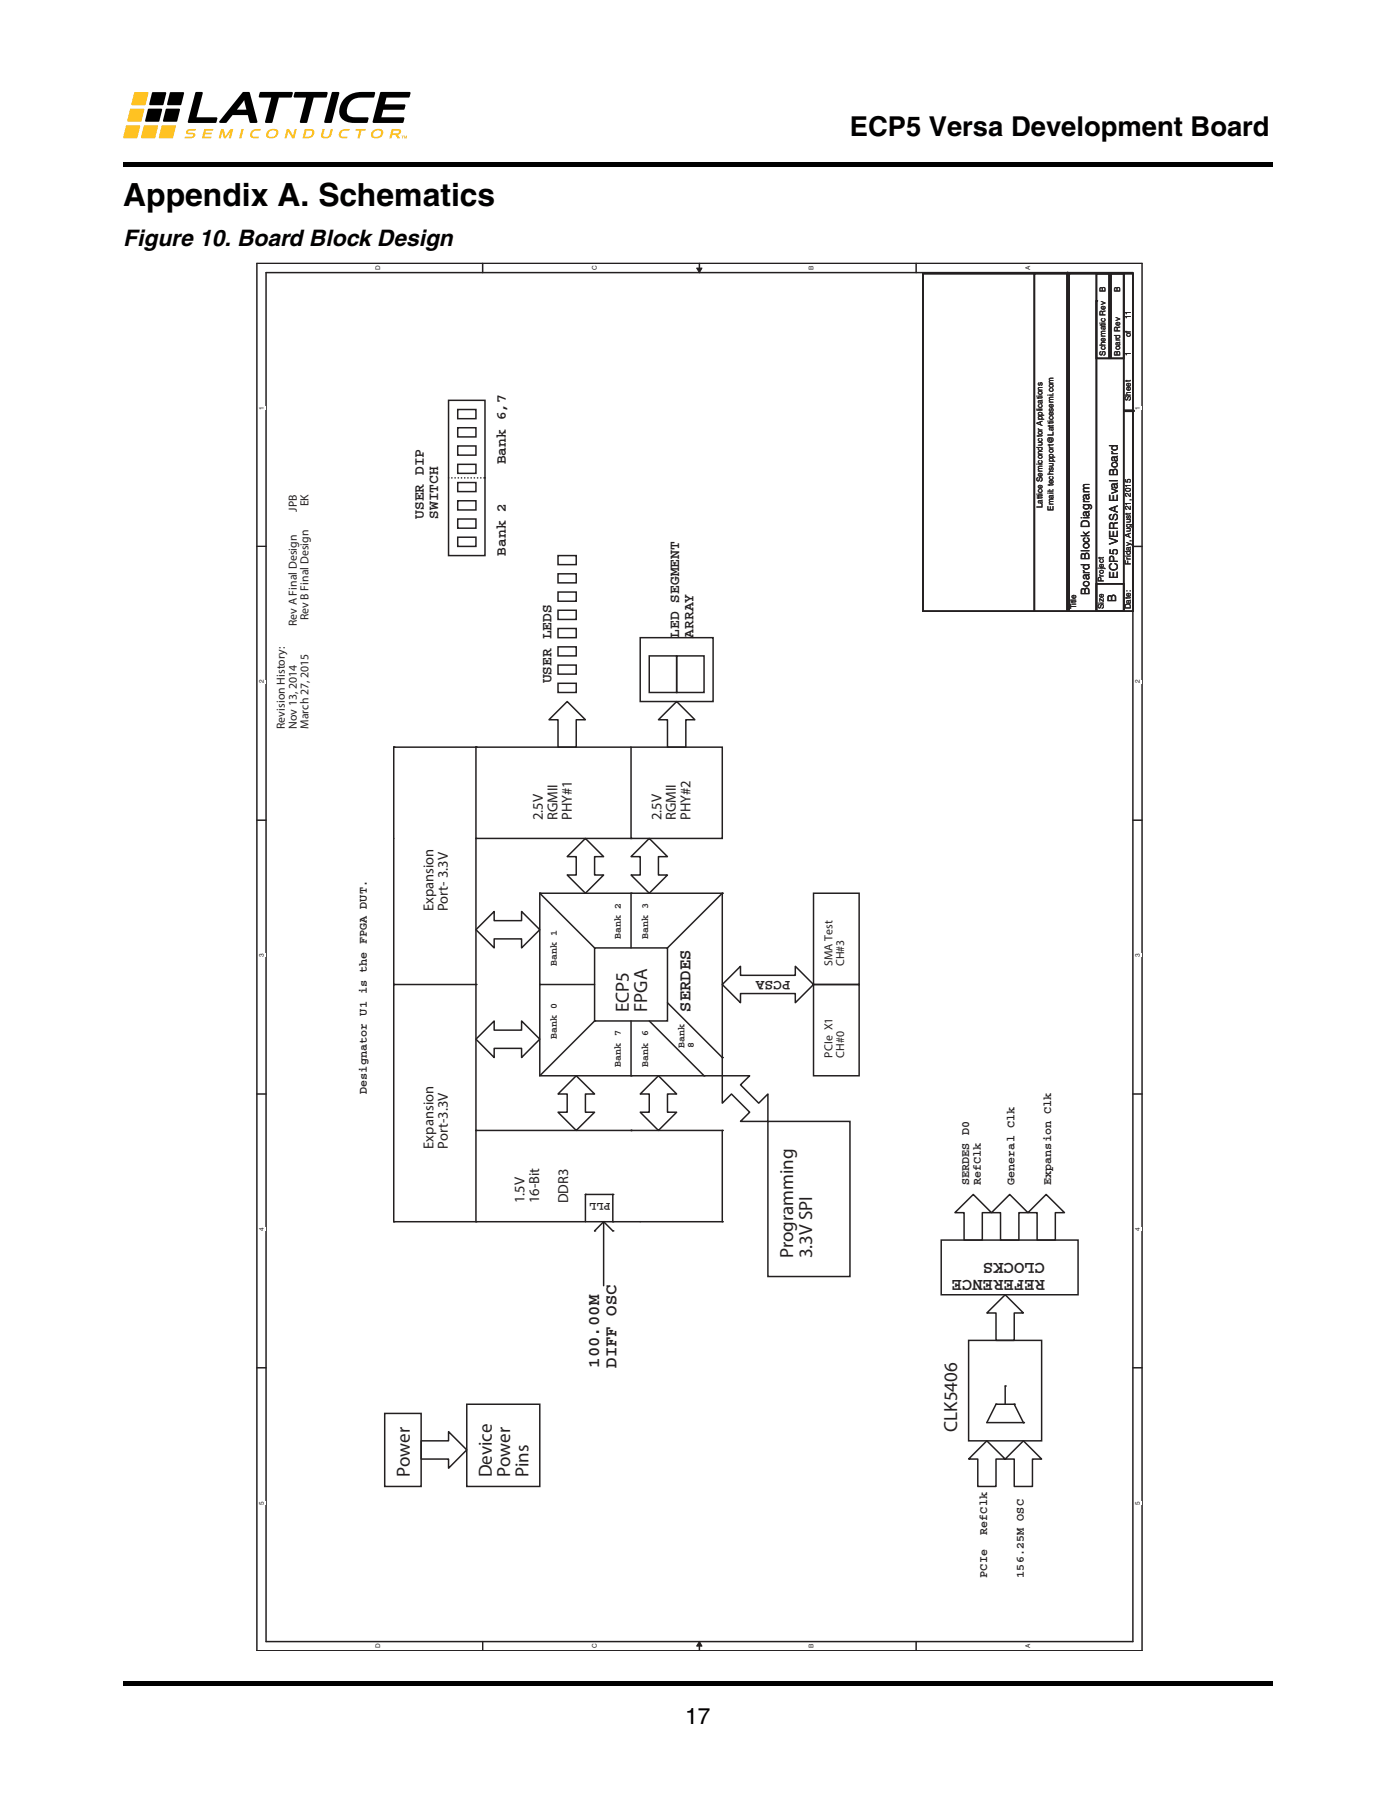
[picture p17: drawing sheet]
<svg xmlns="http://www.w3.org/2000/svg" width="216mm" height="279mm" viewBox="0 0 216 279" stroke-linecap="round" stroke-linejoin="round" font-family="sans-serif">
<defs><g id="words">
<text font-size="4.9" x="19" y="31.9">Appendix A. Schematics</text>
<text font-size="4.2" x="131.4" y="21">ECP5 Versa Development Board</text>
<g font-size="3.5">
<text x="19" y="38">Figure 10. Board Block Design</text>
<text x="106" y="266.5">17</text>
</g>
<g font-size="2.9" fill="#231f20">
<text x="97.3" y="156.5" transform="rotate(-90 97.3 156.5)">ECP5</text>
<text x="100.1" y="156.5" transform="rotate(-90 100.1 156.5)">FPGA</text>
<text x="122.7" y="194.6" transform="rotate(-90 122.7 194.6)">Programming</text>
<text x="125.6" y="194.6" transform="rotate(-90 125.6 194.6)">3.3V SPI</text>
<text x="148" y="221.4" transform="rotate(-90 148 221.4)">CLK5406</text>
<text x="63.4" y="228.4" transform="rotate(-90 63.4 228.4)">Power</text>
<text x="76.1" y="228.4" transform="rotate(-90 76.1 228.4)">Device</text>
<text x="78.9" y="228.4" transform="rotate(-90 78.9 228.4)">Power</text>
<text x="81.7" y="228.4" transform="rotate(-90 81.7 228.4)">Pins</text>
</g>
<g font-size="2.7" fill="#231f20">
<text x="106.8" y="156.5" transform="rotate(-90 106.8 156.5)">SERDES</text>
<text x="161.7" y="197.9" transform="rotate(-180 161.7 197.9)">REFERENCE</text>
<text x="161.7" y="195.3" transform="rotate(-180 161.7 195.3)">CLOCKS</text>
<text x="92.7" y="211.5" transform="rotate(-90 92.7 211.5)">100.00M</text>
<text x="95.3" y="211.5" transform="rotate(-90 95.3 211.5)">DIFF OSC</text>
</g>
<g font-size="2.2" fill="#231f20">
<text x="78.2" y="71.8" transform="rotate(-90 78.2 71.8)">Bank 6,7</text>
<text x="65.5" y="80.2" transform="rotate(-90 65.5 80.2)">USER DIP</text>
<text x="67.8" y="80.2" transform="rotate(-90 67.8 80.2)">SWITCH</text>
<text x="78.2" y="85.9" transform="rotate(-90 78.2 85.9)">Bank 2</text>
<text x="105" y="98.6" transform="rotate(-90 105 98.6)">LED SEGMENT</text>
<text x="107.3" y="98.6" transform="rotate(-90 107.3 98.6)">ARRAY</text>
<text x="85.3" y="105.7" transform="rotate(-90 85.3 105.7)">USER LEDS</text>
<text x="83.9" y="126.8" transform="rotate(-90 83.9 126.8)">2.5V</text>
<text x="86.2" y="126.8" transform="rotate(-90 86.2 126.8)">RGMII</text>
<text x="88.4" y="126.8" transform="rotate(-90 88.4 126.8)">PHY#1</text>
<text x="102.3" y="126.8" transform="rotate(-90 102.3 126.8)">2.5V</text>
<text x="104.5" y="126.8" transform="rotate(-90 104.5 126.8)">RGMII</text>
<text x="106.8" y="126.8" transform="rotate(-90 106.8 126.8)">PHY#2</text>
<text x="67" y="140.9" transform="rotate(-90 67 140.9)">Expansion</text>
<text x="69.3" y="140.9" transform="rotate(-90 69.3 140.9)">Port- 3.3V</text>
<text x="122.3" y="151.7" transform="rotate(-180 122.3 151.7)">PCSA</text>
<text x="67" y="177.6" transform="rotate(-90 67 177.6)">Expansion</text>
<text x="69.3" y="177.6" transform="rotate(-90 69.3 177.6)">Port-3.3V</text>
<text x="81.1" y="186.1" transform="rotate(-90 81.1 186.1)">1.5V</text>
<text x="83.4" y="186.1" transform="rotate(-90 83.4 186.1)">16-Bit</text>
<text x="87.9" y="186.1" transform="rotate(-90 87.9 186.1)">DDR3</text>
</g>
<g font-size="1.8" fill="#231f20">
<text x="45.9" y="79.1" transform="rotate(-90 45.9 79.1)">JPB</text>
<text x="47.7" y="78.3" transform="rotate(-90 47.7 78.3)">EK</text>
<text x="172.9" y="89.6" transform="rotate(-90 172.9 89.6)">ECP5 VERSA Eval Board</text>
<text x="47.7" y="95.9" transform="rotate(-90 47.7 95.9)">Rev B Final Design</text>
<text x="168.5" y="92" transform="rotate(-90 168.5 92)">Board Block Diagram</text>
<text x="172.6" y="93.1" transform="rotate(-90 172.6 93.1)">B</text>
<text x="45.9" y="96.8" transform="rotate(-90 45.9 96.8)">Rev A Final Design</text>
<text x="44.1" y="112.7" transform="rotate(-90 44.1 112.7)">Revision History:</text>
<text x="45.9" y="112.7" transform="rotate(-90 45.9 112.7)">Nov 13, 2014</text>
<text x="47.7" y="112.7" transform="rotate(-90 47.7 112.7)">March 27, 2015</text>
<text x="128.7" y="149.4" transform="rotate(-90 128.7 149.4)">SMA Test</text>
<text x="130.6" y="149.4" transform="rotate(-90 130.6 149.4)">CH#3</text>
<text x="128.7" y="163.5" transform="rotate(-90 128.7 163.5)">PCIe X1</text>
<text x="130.6" y="163.5" transform="rotate(-90 130.6 163.5)">CH#0</text>
<text x="56.7" y="169.2" transform="rotate(-90 56.7 169.2)">Designator U1 is the FPGA DUT.</text>
<text x="94.5" y="186" transform="rotate(-180 94.5 186)">PLL</text>
<text x="149.9" y="183.3" transform="rotate(-90 149.9 183.3)">SERDES D0</text>
<text x="151.7" y="183.3" transform="rotate(-90 151.7 183.3)">RefClk</text>
<text x="156.9" y="183.3" transform="rotate(-90 156.9 183.3)">General Clk</text>
<text x="162.6" y="183.3" transform="rotate(-90 162.6 183.3)">Expansion Clk</text>
<text x="152.7" y="237.3" transform="rotate(-90 152.7 237.3)">RefClk</text>
<text x="152.7" y="243.9" transform="rotate(-90 152.7 243.9)">PCIe</text>
<text x="158.3" y="243.9" transform="rotate(-90 158.3 243.9)">156.25M OSC</text>
</g>
<g font-size="1.5" fill="#231f20">
<text x="86.1" y="149.4" transform="rotate(-90 86.1 149.4)">Bank 1</text>
<text x="96" y="145.2" transform="rotate(-90 96 145.2)">Bank 2</text>
<text x="100.2" y="145.2" transform="rotate(-90 100.2 145.2)">Bank 3</text>
<text x="86.1" y="160.7" transform="rotate(-90 86.1 160.7)">Bank 0</text>
<text x="96" y="164.9" transform="rotate(-90 96 164.9)">Bank 7</text>
<text x="100.2" y="164.9" transform="rotate(-90 100.2 164.9)">Bank 6</text>
<text x="105.9" y="162.1" transform="rotate(-90 105.9 162.1)">Bank</text>
<text x="107.3" y="162.1" transform="rotate(-90 107.3 162.1)">8</text>
</g>
<g font-size="1.3" fill="#231f20">
<text x="171" y="45.1" transform="rotate(-90 171 45.1)">B</text>
<text x="173.2" y="45.1" transform="rotate(-90 173.2 45.1)">B</text>
<text x="174.9" y="52.2" transform="rotate(-90 174.9 52.2)">of</text>
<text x="174.9" y="49.4" transform="rotate(-90 174.9 49.4)">11</text>
<text x="171" y="55" transform="rotate(-90 171 55)">Schematic Rev</text>
<text x="173.2" y="55" transform="rotate(-90 173.2 55)">Board Rev</text>
<text x="174.9" y="55" transform="rotate(-90 174.9 55)">1</text>
<text x="174.9" y="62" transform="rotate(-90 174.9 62)">Sheet</text>
<text x="161.2" y="78.6" transform="rotate(-90 161.2 78.6)">Lattice Semiconductor Applications</text>
<text x="162.9" y="79" transform="rotate(-90 162.9 79)">Email: techsupport@Latticesemi.com</text>
<text x="170.7" y="90" transform="rotate(-90 170.7 90)">Project</text>
<text x="174.9" y="87.3" transform="rotate(-90 174.9 87.3)">Friday, August 21, 2015</text>
<text x="166.5" y="94.2" transform="rotate(-90 166.5 94.2)">Title</text>
<text x="170.7" y="94.2" transform="rotate(-90 170.7 94.2)">Size</text>
<text x="174.9" y="94.2" transform="rotate(-90 174.9 94.2)">Date:</text>
</g>
<g font-size="1" fill="#231f20">
<text x="58.8" y="41.8" transform="rotate(-90 58.8 41.8)">D</text>
<text x="92.3" y="41.8" transform="rotate(-90 92.3 41.8)">C</text>
<text x="125.8" y="41.8" transform="rotate(-90 125.8 41.8)">B</text>
<text x="159.3" y="41.8" transform="rotate(-90 159.3 41.8)">A</text>
<text x="40.8" y="63.3" transform="rotate(-90 40.8 63.3)">1</text>
<text x="176.3" y="63.3" transform="rotate(-90 176.3 63.3)">1</text>
<text x="40.8" y="105.7" transform="rotate(-90 40.8 105.7)">2</text>
<text x="176.3" y="105.7" transform="rotate(-90 176.3 105.7)">2</text>
<text x="40.8" y="148" transform="rotate(-90 40.8 148)">3</text>
<text x="176.3" y="148" transform="rotate(-90 176.3 148)">3</text>
<text x="40.8" y="190.3" transform="rotate(-90 40.8 190.3)">4</text>
<text x="176.3" y="190.3" transform="rotate(-90 176.3 190.3)">4</text>
<text x="40.8" y="232.7" transform="rotate(-90 40.8 232.7)">5</text>
<text x="176.3" y="232.7" transform="rotate(-90 176.3 232.7)">5</text>
<text x="58.8" y="254.9" transform="rotate(-90 58.8 254.9)">D</text>
<text x="92.3" y="254.9" transform="rotate(-90 92.3 254.9)">C</text>
<text x="125.8" y="254.9" transform="rotate(-90 125.8 254.9)">B</text>
<text x="159.3" y="254.9" transform="rotate(-90 159.3 254.9)">A</text>
</g>
</g></defs>
<path d="M19 25.1h177.8v.7h-177.8zM19 260h177.8v.7h-177.8z" fill="#000"/>
<path d="M19 14.2h44.5v7.2h-44.5z" fill="#fff"/>
<g fill="#000">
<path d="M30.3 14.3l.9-.1 .2 .2-1 3.7 3.1 .1 .1 .2-.2 .6-4.3-.1zM40.2 14.3l4.9-.1 .2 .2-.2 .7h-2l-1 3.9h-.9l-.2-.1 1-3.8h-1.9l-.1-.2zM45.6 14.3l4.9-.1 .2 .2-.2 .6-.1 .1h-1.9l-1 3.9h-1l-.1-.1 .9-3.8h-1.8l-.1-.2zM51.4 14.3l.9-.1 .2 .2-1.2 4.5-.1 .1h-.9l-.2-.2zM53.5 15a3.7 3.7 0 0 1 2.5-.8h1.9l.1 .2-.1 .6-.2 .1h-1.8a2 2 0 0 0-2.1 2.7 1.49 1.49 0 0 0 1.2 .3l1.9 .1 .1 .2-.1 .5-.2 .1a6.5 6.5 0 0 1-3.3-.3 1.89 1.89 0 0 1-.6-2.7zM58.8 14.3h4.7l-.1 .7-.2 .1h-3.4l-.3 1h3l.2 .2-.1 .5-.2 .2h-3.1l-.3 1.1 3.4 .1 .1 .2-.2 .6-4.6-.1z"/>
<path d="M37.8 15.5l.3 1.5h-1.5zM37.5 14.3l-3.6 4.4 .1 .3h1l1-1.2h2.3l.4 1.2 1.1-.1-1.2-4.6-.1-.1z"/>
</g>
<g fill="#ffc222">
<path d="M20.8 14.3h2.1l-.4 1.9h-2.2z"/>
<path d="M20.2 16.8l2.1 .1-.5 1.9h-2.1z"/>
<path d="M19.5 19.4h2.2l-.5 1.9h-2.1z"/>
</g>
<path d="M23.6 14.3h2.1l-.5 1.9h-2.1zM22.9 16.8l2.1 .1-.4 1.9h-2.1z" fill="#000"/>
<path d="M22.3 19.4h2.1l-.4 1.9h-2.2z" fill="#ffc222"/>
<path d="M25.7 16.8l2.1 .1-.4 1.9h-2.2zM26.3 14.3h2.1l-.4 1.9h-2.1z" fill="#000"/>
<g fill="#ffc222">
<path d="M25.1 19.4h2.1l-.5 1.9h-2.1z"/>
<path d="M28.9 20.1l.6-.2h.8v.3h-1l-.2 .2 .1 .1 .7 .1a.31 .31 0 0 1 .3 .4l-.1 .2a2.41 2.41 0 0 1-1.5 .2v-.3h1l.3-.2-.1-.1h-.7a.31 .31 0 0 1-.3-.4z"/>
<path d="M31.6 20h1.4l-.1 .2h-1l-.1 .3 1 .1-.1 .2h-1l-.1 .3h1.1v.3h-1.5z"/>
<path d="M34.2 20h.4l.3 1.1 .8-1.1h.4l-.4 1.4h-.3l.2-.9-.7 .9h-.3l-.2-1-.3 1h-.3z"/>
<path d="M37.4 20h.3l-.4 1.4h-.3z"/>
<path d="M38.8 20.4a1.67 1.67 0 0 1 1.5-.4v.2h-.6a.62 .62 0 0 0-.7 .8l1 .1-.1 .3a1.08 1.08 0 0 1-1.2-.4z"/>
<path d="M44.4 20h.3l.6 1 .3-1h.3l-.4 1.4h-.3l-.6-1.1-.3 1.1h-.3z"/>
<path d="M49.9 20h.3l-.2 1 .1 .1a.58 .58 0 0 0 .8-.3l.3-.8h.3a1.91 1.91 0 0 1-.5 1.3l-.3 .1a.82 .82 0 0 1-1.1-.4z"/>
<path d="M52.5 20.4a1.67 1.67 0 0 1 1.6-.4l-.1 .2h-.6a.62 .62 0 0 0-.6 .8l.9 .1v.3a1.08 1.08 0 0 1-1.3-.4z"/>
<path d="M55 20h1.6l-.1 .2h-.6l-.3 1.2h-.3l.3-1.2h-.6z"/>
<path d="M62.1 21h.4l-.2 .1v.3z"/>
<path d="M62.5 21h.1l.1 .3 .1-.3h.1v.4l-.1-.2-.1 .2-.1-.2-.1 .2z"/>
<path d="M41.6 20.4a.69 .69 0 0 1 1.1 0 .68 .68 0 0 1-.4 .7 .68 .68 0 0 1-.8-.2zM41.3 20.3a.65 .65 0 0 0 .1 1 1.04 1.04 0 0 0 1.2 0 1.04 1.04 0 0 0 .4-1.1 1.24 1.24 0 0 0-1.7 .1z"/>
<path d="M47.4 20.2h.4a.34 .34 0 0 1 .5 .2 .64 .64 0 0 1-.7 .7h-.4zM47.2 20l-.4 1.4a1.39 1.39 0 0 0 1.8-.7 .55 .55 0 0 0-.1-.6 .55 .55 0 0 0-.6-.2z"/>
<path d="M57.8 20.4a.69 .69 0 0 1 1.1 0 .68 .68 0 0 1-.4 .7 .68 .68 0 0 1-.8-.2zM57.5 20.3a.65 .65 0 0 0 .1 1 1.04 1.04 0 0 0 1.2 0 1.04 1.04 0 0 0 .4-1.1 1.24 1.24 0 0 0-1.7 .1z"/>
<path d="M60.9 20.2h.7l.1 .2-.2 .2h-.8zM60.6 20l-.4 1.4h.3l.2-.5h.3h.2l.3 .5h.3l-.3-.6a.47 .47 0 0 0 .6-.5 .47 .47 0 0 0-.7-.4z"/>
</g>
<path d="M39.7 40.6h137v214.6h-137z" fill="#fff"/>
<path d="M39.7 40.7h136.9v214.5h-136.9zM41.1 42.2h134.1v211.6h-134.1z" fill="none" stroke="#231f20" stroke-width=".23"/>
<g fill="#fff">
<path d="M39.9 232.1h1.1v.6h-1.1z"/>
<path d="M175.4 232.1h1.1v.6h-1.1z"/>
</g>
<path d="M39.7 211.5h1.4M175.2 211.5h1.4" fill="none" stroke="#231f20" stroke-width=".23"/>
<g fill="#fff">
<path d="M39.9 189.8h1.1v.5h-1.1z"/>
<path d="M175.4 189.8h1.1v.5h-1.1z"/>
</g>
<path d="M39.7 169.2h1.4M175.2 169.2h1.4" fill="none" stroke="#231f20" stroke-width=".23"/>
<g fill="#fff">
<path d="M39.9 147.4h1.1v.6h-1.1z"/>
<path d="M175.4 147.4h1.1v.6h-1.1z"/>
</g>
<path d="M39.7 126.8h1.4M175.2 126.8h1.4" fill="none" stroke="#231f20" stroke-width=".23"/>
<g fill="#fff">
<path d="M39.9 105.1h1.1v.6h-1.1z"/>
<path d="M175.4 105.1h1.1v.6h-1.1z"/>
</g>
<path d="M39.7 84.5h1.4M175.2 84.5h1.4" fill="none" stroke="#231f20" stroke-width=".23"/>
<g fill="#fff">
<path d="M39.9 62.8h1.1v.5h-1.1z"/>
<path d="M175.4 62.8h1.1v.5h-1.1z"/>
<path d="M57.9 254.2h1.1v.7h-1.1z"/>
<path d="M57.9 41.1h1.1v.7h-1.1z"/>
<path d="M91.4 254.2h1.1v.7h-1.1z"/>
<path d="M91.4 41.1h1.1v.7h-1.1z"/>
</g>
<path d="M74.6 40.7v1.5M74.6 253.8v1.4" fill="none" stroke="#231f20" stroke-width=".23"/>
<g fill="#fff">
<path d="M124.9 254.2h1.1v.7h-1.1z"/>
<path d="M124.9 41.1h1.1v.7h-1.1z"/>
</g>
<path d="M108.2 40.7v1.5M108.2 253.8v1.4" fill="none" stroke="#231f20" stroke-width=".23"/>
<path d="M108.2 253.8l.4 .7h-.9z" fill="#231f20"/>
<path d="M108.2 253.8l.4 .7h-.9z" fill="none" stroke="#231f20" stroke-width=".15"/>
<path d="M107.7 41.5h.9l-.4 .7z" fill="#231f20"/>
<path d="M107.7 41.5h.9l-.4 .7z" fill="none" stroke="#231f20" stroke-width=".15"/>
<g fill="#fff">
<path d="M158.4 254.2h1.1v.7h-1.1z"/>
<path d="M158.4 41.1h1.1v.7h-1.1z"/>
</g>
<g fill="none" stroke="#231f20" stroke-width=".23">
<path d="M141.7 40.7v1.5M142.7 42.3h32.5v52.2h-32.5zM160 42.3h.1M160 42.3v52.2M165 42.2h.1M165 42.2v52.2M165.3 42.3h.1M165.3 42.3v52.2M169.6 42.3h4.2v13.1h-4.2zM169.6 46.5h.1M169.6 46.5v48M171.5 42.3h.1"/>
<path d="M171.5 42.3v13.1M171.8 42.3h.1M171.8 42.3v13.1M173.8 42.3h.1M173.8 42.3v52.2M69.4 61.9h5.6v24h-5.6zM70.8 63.3h2.8v1.4h-2.8zM70.8 66.1h2.8v1.5h-2.8zM70.8 69h2.8v1.4h-2.8zM70.8 71.8h2.8v1.4h-2.8zM70.8 74.6h2.8v1.4h-2.8zM70.8 77.4h2.8v1.4h-2.8z"/>
<path d="M173.8 63.6h1.4M173.8 63.5h1.4M175.2 63.6h.1M175.2 63.5h.1M70.8 83.1h2.8v1.4h-2.8zM70.8 80.2h2.8v1.5h-2.8zM86.3 85.9h2.8v1.4h-2.8zM86.3 88.7h2.8v1.4h-2.8zM86.3 91.5h2.8v1.5h-2.8zM86.3 94.4h2.8v1.4h-2.8zM86.3 97.2h2.8v1.4h-2.8zM99 98.6h11.3v9.9h-11.3z"/>
<path d="M169.6 90.3h4.2v4.2h-4.2zM60.9 115.5h.1M60.9 115.5v73.4M60.9 115.5h36.7M73.6 115.5h.1M73.6 115.5v73.4M86.3 102.8h2.8v1.4h-2.8zM86.3 105.7h2.8v1.4h-2.8zM86.3 100h2.8v1.4h-2.8zM87.7 108.5l2.8 2.8h-1.4v4.2h-2.8v-4.2h-1.4zM97.6 115.5h14.1v14.1h-14.1zM100.4 101.4h4.2v5.7h-4.2z"/>
<path d="M104.6 108.5l2.9 2.8h-1.4v4.2h-2.9v-4.2h-1.4zM104.6 101.4h4.3v5.7h-4.3zM73.6 129.6h.1M73.6 129.6h24M83.5 138.1l8.5 8.5M83.5 138.1h28.2v28.2h-28.2zM83.5 138.1h.1M90.5 129.6l2.9 2.9h-1.4v2.8h1.4l-2.9 2.8-2.8-2.8h1.4v-2.8h-1.4zM97.6 138.1h.1M97.6 129.6h.1M97.6 138.1v8.5M100.4 129.6l2.8 2.9h-1.4v2.8h1.4l-2.8 2.8-2.8-2.8h1.4v-2.8h-1.4z"/>
<path d="M111.7 138.1l-8.5 8.5M111.7 138.1h.1M125.8 138.1h7.1v14.1h-7.1zM60.9 152.2h.1M60.9 152.2h12.7M73.6 152.2h.1M73.6 143.8l2.8-2.9v1.5h4.3v-1.5l2.8 2.9-2.8 2.8v-1.4h-4.3v1.4zM83.5 152.2h8.5M83.5 152.2h.1M92 146.6h11.2v11.3h-11.2zM92 157.9h.1M92 157.9l-8.5 8.4"/>
<path d="M97.6 157.9v8.4M100.4 157.9l8.5 8.4M103.2 155l8.5 8.5M114.5 149.4v1.4h8.5v-1.4l2.8 2.8-2.8 2.8v-1.4h-8.5v1.4l-2.8-2.8zM125.8 152.2h7.1v14.1h-7.1zM73.6 174.8h.1M73.6 174.8h38.1M73.6 160.7l2.8-2.8v1.4h4.3v-1.4l2.8 2.8-2.8 2.8v-1.4h-4.3v1.4zM89.1 166.3l2.9 2.9h-1.5v2.8h1.5l-2.9 2.8-2.8-2.8h1.4v-2.8h-1.4zM97.6 166.3h.1M97.6 174.8h.1M101.8 166.3l2.8 2.9h-1.4v2.8h1.4l-2.8 2.8-2.8-2.8h1.4v-2.8h-1.4z"/>
<path d="M108.9 166.3h.1M111.7 166.3h4.2l-1.4 1.4 2.8 2.9 1.5-1.4v4.2h-4.3l1.4-1.4-2.8-2.8-1.4 1.4zM111.7 163.5h.1M111.7 174.8h.1M111.7 174.8v14.1M118.8 173.4h12.7v24h-12.7zM60.9 188.9h50.8M60.9 188.9h.1M73.6 188.9h.1M90.5 184.7h.1M90.5 184.7h4.3M90.5 184.7v4.2"/>
<path d="M92 190.3h.1M93.4 188.9h.1M93.4 188.9l1.4 1.4M93.4 188.9l-1.4 1.4M93.4 188.9v9.9M94.8 190.3h.1M94.8 188.9h.1M94.8 184.7h.1M94.8 184.7v4.2M111.7 188.9h.1M145.6 191.7h21.1v8.5h-21.1zM147.7 187.5l2.8-2.8 2.8 2.8h-1.4v4.2h-2.8v-4.2z"/>
<path d="M153.3 187.5l2.9-2.8 2.8 2.8h-1.4v4.2h-2.9v-4.2zM159 187.5l2.8-2.8 2.8 2.8h-1.4v4.2h-2.8v-4.2zM59.5 218.5h5.6v11.3h-5.6zM72.2 217.1h11.3v12.7h-11.3zM149.8 207.3h11.3v15.5h-11.3zM152.6 203l2.9-2.8 2.8 2.8h-1.4v4.3h-2.9v-4.3zM154 217.1h.1M154 217.1h2.9M154 217.1l-1.4 2.9h5.7M155.5 214.3h.1M155.5 214.3v2.8M156.9 217.1h.1"/>
<path d="M156.9 217.1l1.4 2.9M158.3 220h.1M65.1 222.8h4.3v-1.4l2.8 2.8-2.8 2.8v-1.4h-4.3zM149.8 225.6l2.8-2.8 2.9 2.8h-1.5v4.2h-2.8v-4.2zM155.5 225.6l2.8-2.8 2.8 2.8h-1.4v4.2h-2.8v-4.2zM141.7 253.8v1.4"/>
</g>
<path d="M69.4 73.9h5.6M75 73.9h.1" fill="none" stroke="#231f20" stroke-width=".23" stroke-dasharray="0 .5"/>
<use href="#words"/>
</svg>
